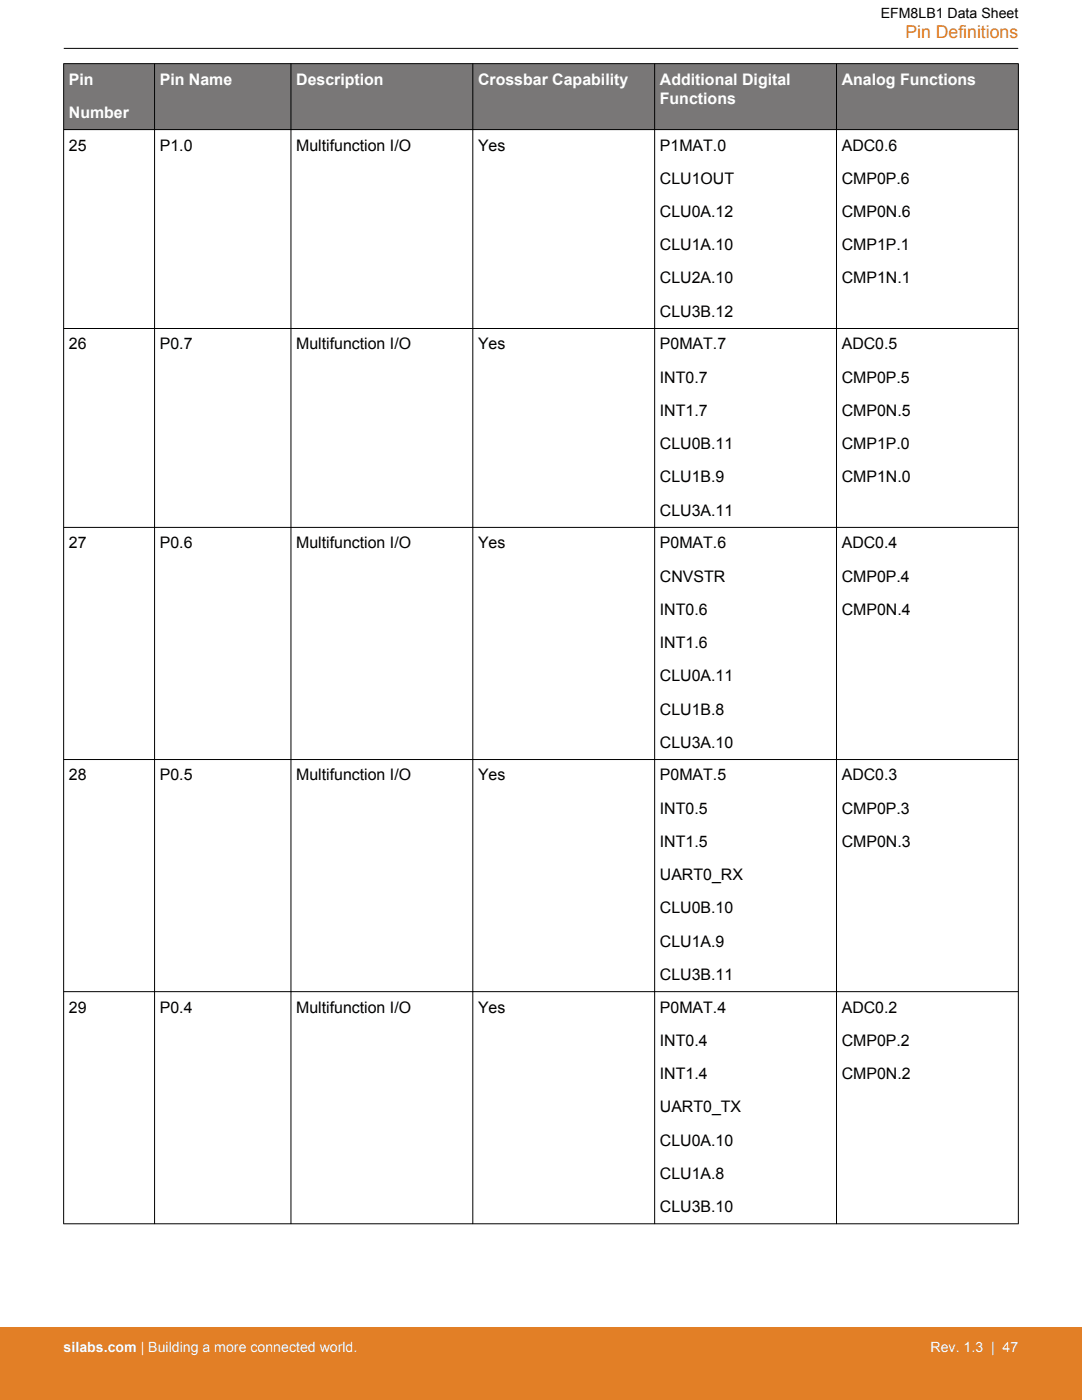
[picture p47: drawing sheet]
<svg xmlns="http://www.w3.org/2000/svg" width="216mm" height="279mm" viewBox="0 0 216 279" stroke-linecap="round" stroke-linejoin="round" font-family="sans-serif">
<defs><g id="words">
<text font-size="3.5" fill="#e27f26" x="180.7" y="7.5">Pin Definitions</text>
<g font-size="3.2" fill="#fff">
<text x="13.7" y="16.9">Pin</text>
<text x="31.9" y="16.9">Pin Name</text>
<text x="59.1" y="16.9">Description</text>
<text x="95.4" y="16.9">Crossbar Capability</text>
<text x="131.7" y="16.9">Additional Digital</text>
<text x="168" y="16.9">Analog Functions</text>
<text x="13.7" y="23.5">Number</text>
<text x="131.7" y="20.7">Functions</text>
</g>
<g font-size="3.2">
<text x="13.7" y="30">25</text>
<text x="31.9" y="30">P1.0</text>
<text x="59.1" y="30">Multifunction I/O</text>
<text x="95.4" y="30">Yes</text>
<text x="131.7" y="30">P1MAT.0</text>
<text x="168" y="30">ADC0.6</text>
<text x="131.7" y="36.7">CLU1OUT</text>
<text x="168" y="36.7">CMP0P.6</text>
<text x="131.7" y="43.3">CLU0A.12</text>
<text x="168" y="43.3">CMP0N.6</text>
<text x="131.7" y="49.9">CLU1A.10</text>
<text x="168" y="49.9">CMP1P.1</text>
<text x="131.7" y="56.6">CLU2A.10</text>
<text x="168" y="56.6">CMP1N.1</text>
<text x="131.7" y="63.2">CLU3B.12</text>
<text x="13.7" y="69.7">26</text>
<text x="31.9" y="69.7">P0.7</text>
<text x="59.1" y="69.7">Multifunction I/O</text>
<text x="95.4" y="69.7">Yes</text>
<text x="131.7" y="69.7">P0MAT.7</text>
<text x="168" y="69.7">ADC0.5</text>
<text x="131.7" y="76.4">INT0.7</text>
<text x="168" y="76.4">CMP0P.5</text>
<text x="131.7" y="83">INT1.7</text>
<text x="168" y="83">CMP0N.5</text>
<text x="131.7" y="89.6">CLU0B.11</text>
<text x="168" y="89.6">CMP1P.0</text>
<text x="131.7" y="96.3">CLU1B.9</text>
<text x="168" y="96.3">CMP1N.0</text>
<text x="131.7" y="102.9">CLU3A.11</text>
<text x="13.7" y="109.4">27</text>
<text x="31.9" y="109.4">P0.6</text>
<text x="59.1" y="109.4">Multifunction I/O</text>
<text x="95.4" y="109.4">Yes</text>
<text x="131.7" y="109.4">P0MAT.6</text>
<text x="168" y="109.4">ADC0.4</text>
<text x="131.7" y="116.1">CNVSTR</text>
<text x="168" y="116.1">CMP0P.4</text>
<text x="131.7" y="122.7">INT0.6</text>
<text x="168" y="122.7">CMP0N.4</text>
<text x="131.7" y="129.3">INT1.6</text>
<text x="131.7" y="136">CLU0A.11</text>
<text x="131.7" y="142.6">CLU1B.8</text>
<text x="131.7" y="149.2">CLU3A.10</text>
<text x="13.7" y="155.8">28</text>
<text x="31.9" y="155.8">P0.5</text>
<text x="59.1" y="155.8">Multifunction I/O</text>
<text x="95.4" y="155.8">Yes</text>
<text x="131.7" y="155.8">P0MAT.5</text>
<text x="168" y="155.8">ADC0.3</text>
<text x="131.7" y="162.4">INT0.5</text>
<text x="168" y="162.4">CMP0P.3</text>
<text x="131.7" y="169">INT1.5</text>
<text x="168" y="169">CMP0N.3</text>
<text x="131.7" y="175.7">UART0_RX</text>
<text x="131.7" y="182.3">CLU0B.10</text>
<text x="131.7" y="188.9">CLU1A.9</text>
<text x="131.7" y="195.6">CLU3B.11</text>
<text x="13.7" y="202.1">29</text>
<text x="31.9" y="202.1">P0.4</text>
<text x="59.1" y="202.1">Multifunction I/O</text>
<text x="95.4" y="202.1">Yes</text>
<text x="131.7" y="202.1">P0MAT.4</text>
<text x="168" y="202.1">ADC0.2</text>
<text x="131.7" y="208.7">INT0.4</text>
<text x="168" y="208.7">CMP0P.2</text>
<text x="131.7" y="215.4">INT1.4</text>
<text x="168" y="215.4">CMP0N.2</text>
<text x="131.7" y="222">UART0_TX</text>
<text x="131.7" y="228.6">CLU0A.10</text>
<text x="131.7" y="235.2">CLU1A.8</text>
<text x="131.7" y="241.9">CLU3B.10</text>
</g>
<text font-size="2.8" x="175.7" y="3.5">EFM8LB1 Data Sheet</text>
<g font-size="2.8" fill="#fff">
<text x="12.7" y="269.9">silabs.com | Building a more connected world.</text>
<text x="185.7" y="269.9">Rev. 1.3 | 47</text>
</g>
</g></defs>
<g fill="#797777">
<path d="M12.7 12.7h190.5v13.2h-190.5z" fill-rule="evenodd"/>
<path d="M12.7 12.7h190.5v13.2h-190.5z" fill-rule="evenodd"/>
</g>
<g fill="none" stroke="#000" stroke-width=".2">
<path d="M12.7 12.7h190.5M12.7 12.7v231.6M12.7 9.7h190.5M30.8 12.7v231.6M58.1 12.7v231.6M94.3 12.7v231.6M130.6 12.7v231.6M166.9 12.7v231.6M203.2 12.7v231.6M12.7 25.9h190.5M12.7 65.6h190.5M12.7 105.3h190.5"/>
<path d="M12.7 151.6h190.5M12.7 197.9h190.5M12.7 244.2h190.5"/>
</g>
<path d="M0 264.9h215.9v14.5h-215.9z" fill="#e27f26"/>
<use href="#words"/>
</svg>
